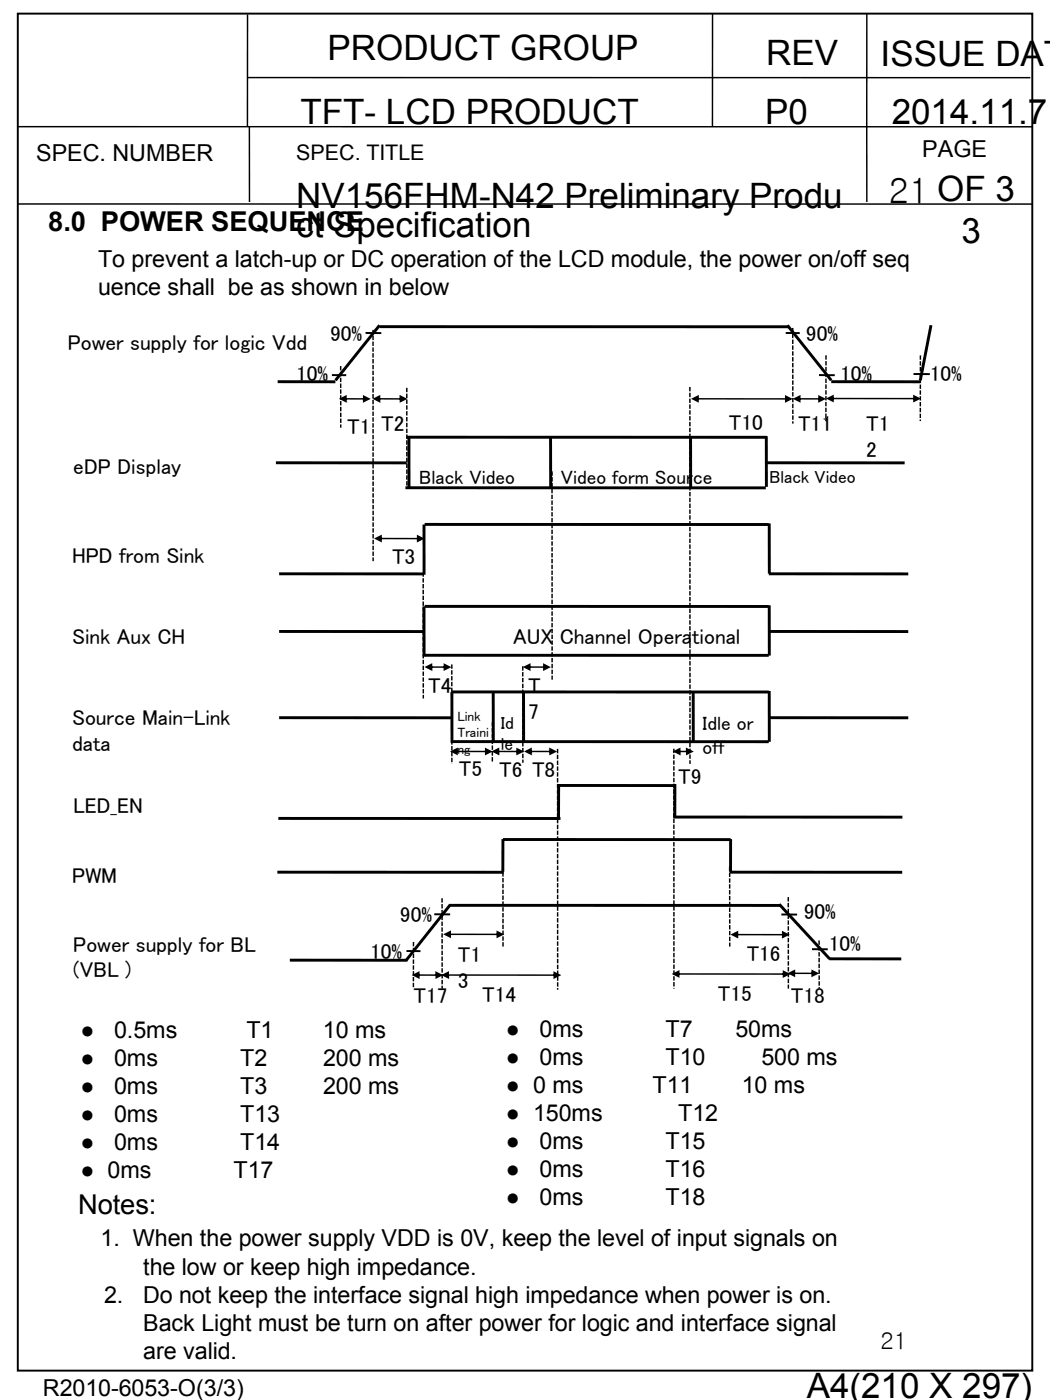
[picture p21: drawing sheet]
<svg xmlns="http://www.w3.org/2000/svg" width="190mm" height="254mm" viewBox="0 0 190 254" stroke-linecap="round" stroke-linejoin="round" font-family="sans-serif">
<defs><g id="words">
<g font-size="6.4">
<text x="59.4" y="10.8">PRODUCT GROUP</text>
<text x="139" y="11.8">REV</text>
<text x="159.8" y="12">ISSUE DAT</text>
<text x="54.5" y="22.5">TFT- LCD PRODUCT</text>
<text x="138.8" y="22.6">P0</text>
<text x="161.8" y="22.6">2014.11.7</text>
<text x="53.7" y="37.7">NV156FHM-N42 Preliminary Produ</text>
<text x="161.3" y="36.8">21 OF 3</text>
<text x="53.7" y="43">ct Specification</text>
<text x="174.4" y="44.2">3</text>
<text x="146.4" y="253.7">A4(210 X 297)</text>
</g>
<g font-size="5">
<text x="8.8" y="42">8.0 POWER SEQUENCE</text>
<text x="14.2" y="220.2">Notes:</text>
</g>
<g font-size="4.2">
<text x="6.6" y="29.2">SPEC. NUMBER</text>
<text x="167.3" y="28.5">PAGE</text>
<text x="17.8" y="48.4">To prevent a latch-up or DC operation of the LCD module, the power on/off seq</text>
<text x="17.8" y="53.5">uence shall be as shown in below</text>
<text x="14.6" y="188.3">●</text>
<text x="20.7" y="188.3">0.5ms</text>
<text x="44.7" y="188.3">T1</text>
<text x="58.6" y="188.3">10 ms</text>
<text x="91.8" y="188.1">●</text>
<text x="97.9" y="188.1">0ms</text>
<text x="120.7" y="188.1">T7</text>
<text x="133.4" y="188.1">50ms</text>
<text x="14.6" y="193.4">●</text>
<text x="20.7" y="193.4">0ms</text>
<text x="43.6" y="193.4">T2</text>
<text x="58.6" y="193.4">200 ms</text>
<text x="91.8" y="193.2">●</text>
<text x="97.9" y="193.2">0ms</text>
<text x="120.7" y="193.2">T10</text>
<text x="138.1" y="193.2">500 ms</text>
<text x="14.6" y="198.5">●</text>
<text x="14.6" y="203.6">●</text>
<text x="20.7" y="198.5">0ms</text>
<text x="20.7" y="203.6">0ms</text>
<text x="43.6" y="198.5">T3</text>
<text x="43.6" y="203.6">T13</text>
<text x="58.6" y="198.5">200 ms</text>
<text x="91.8" y="198.3">● 0 ms</text>
<text x="91.8" y="203.3">● 150ms</text>
<text x="118.4" y="198.3">T11</text>
<text x="123" y="203.3">T12</text>
<text x="134.6" y="198.3">10 ms</text>
<text x="14.6" y="208.7">●</text>
<text x="20.7" y="208.7">0ms</text>
<text x="43.6" y="208.7">T14</text>
<text x="91.8" y="208.4">●</text>
<text x="97.9" y="208.4">0ms</text>
<text x="120.7" y="208.4">T15</text>
<text x="14.6" y="213.7">● 0ms</text>
<text x="42.4" y="213.7">T17</text>
<text x="91.8" y="213.5">●</text>
<text x="97.9" y="213.5">0ms</text>
<text x="120.7" y="213.5">T16</text>
<text x="91.8" y="218.6">●</text>
<text x="97.9" y="218.6">0ms</text>
<text x="120.7" y="218.6">T18</text>
<text x="18.2" y="226.1">1. When the power supply VDD is 0V, keep the level of input signals on</text>
<text x="26" y="231.3">the low or keep high impedance.</text>
<text x="18.9" y="236.4">2.</text>
<text x="25.9" y="236.4">Do not keep the interface signal high impedance when power is on.</text>
<text x="26" y="241.5">Back Light must be turn on after power for logic and interface signal</text>
<text x="159.8" y="244.7">21</text>
<text x="26" y="246.6">are valid.</text>
<text x="7.8" y="253.2">R2010-6053-O(3/3)</text>
</g>
<g font-size="3.9">
<text x="53.7" y="28.9">SPEC. TITLE</text>
<text x="12.3" y="63.5">Power supply for logic Vdd</text>
<text x="59.9" y="61.8">90%</text>
<text x="146.2" y="61.8">90%</text>
<text x="53.7" y="69.1">10%</text>
<text x="152.4" y="69.1">10%</text>
<text x="168.7" y="69.1">10%</text>
<text x="63" y="78.8">T1 T2</text>
<text x="132.2" y="78.1">T10</text>
<text x="144.8" y="78.2">T11</text>
<text x="157.1" y="78.2">T1</text>
<text x="157.1" y="82.9">2</text>
<text x="13.3" y="86">eDP Display</text>
<text x="13.1" y="102.2">HPD from Sink</text>
<text x="71.1" y="102.4">T3</text>
<text x="13.1" y="116.8">Sink Aux CH</text>
<text x="93.1" y="116.8">AUX Channel Operational</text>
<text x="77.7" y="125.7">T4</text>
<text x="95.8" y="125.8">T</text>
<text x="13.1" y="131.5">Source Main-Link</text>
<text x="95.8" y="130.4">7</text>
<text x="13.1" y="136.2">data</text>
<text x="83.3" y="140.8">T5</text>
<text x="90.5" y="141">T6 T8</text>
<text x="123" y="142.2">T9</text>
<text x="13.3" y="147.5">LED_EN</text>
<text x="13.1" y="160.2">PWM</text>
<text x="72.6" y="167.3">90%</text>
<text x="145.8" y="166.7">90%</text>
<text x="13.3" y="172.6">Power supply for BL</text>
<text x="67.1" y="174">10%</text>
<text x="150.4" y="172.6">10%</text>
<text x="13.3" y="177.3">(VBL )</text>
<text x="83.1" y="174.5">T1</text>
<text x="83.1" y="179.2">3</text>
<text x="135.5" y="174.3">T16</text>
<text x="75" y="182">T17</text>
<text x="87.5" y="181.8">T14</text>
<text x="130.2" y="181.6">T15</text>
<text x="143.5" y="182">T18</text>
</g>
<g font-size="3.5">
<text x="76.1" y="87.8">Black Video</text>
<text x="101.7" y="87.8">Video form Source</text>
<text x="127.5" y="132.5">Idle or</text>
<text x="127.5" y="136.7">off</text>
</g>
<g font-size="3.2">
<text x="139.6" y="87.6">Black Video</text>
<text x="90.9" y="132.3">Id</text>
<text x="90.9" y="136.1">le</text>
</g>
<g font-size="2.5">
<text x="83" y="130.8">Link</text>
<text x="83" y="133.8">Traini</text>
<text x="83" y="136.7">ng</text>
</g>
</g></defs>
<g fill="#000">
<path d="M44.9 13.9l142 .1v.2h-142zM3.2 22.9h184.1v.2h-184.1zM3.2 36.9h184.1v.3l-184.1-.1zM44.8 2.6h.2v20.4h-.2zM45.1 23h.3v13.7h-.3zM129.1 2.5h.3v20.4h-.3zM157.1 23h.3v13.7h-.3zM157.1 2.5h.3v20.4h-.3zM68.9 59h74.3v.5h-74.3zM50.4 69h10.5v.5h-10.5zM60.2 67.9h2.6v.3h-2.6zM68.7 58.9l.4 .3-8 10-.4-.4z"/>
<path d="M66.3 60.2l2.9 .1v.3h-2.9zM73.8 79.1h65.4v.5h-65.4zM73.9 79.3h.6v9.2h-.6zM99.6 79.3h.6v9.2h-.6zM125 79.3h.6v9.2h-.6zM138.8 79.1h.5v9.2h-.5zM142.6 60.2l2.5 .1v.3h-2.5zM148.6 67.9h2.8v.3h-2.8zM150.8 69h16.2v.5h-16.2zM142.7 59.2l.4-.3 7.9 9.9-.4 .4zM165.7 67.7h3v.4l-3-.1zM168.7 59l.5 .1-2 10-.5-.1z"/>
<path d="M50.1 83.7h23.7v.5h-23.7zM73.6 88.2h65.3v.6h-65.3zM77 94.9h62.5v.5h-62.5zM76.7 95.2h.5v9.1h-.5zM139 83.7h25.1v.5h-25.1zM139.3 95h.5v9.1h-.5zM50.6 103.8l26.2 .1v.5h-26.2zM50.6 114.3h26.2v.5h-26.2zM77 109.7l62.5 .1v.5h-62.5zM77 118.6h62.5v.6h-62.5zM76.7 110h.5v9.1h-.5zM139.5 103.8l25.3 .1v.5h-25.3z"/>
<path d="M139.5 114.3h25.3v.5h-25.3zM139.3 109.8h.5v9.1h-.5zM50.6 129.9l31.3 .1v.5h-31.3zM81.9 125.3h57.6v.5h-57.6zM81.9 134.3h57.6v.5h-57.6zM81.7 125.6h.6v9.2h-.6zM89.2 125.6h.5l.1 9.2h-.6zM94.7 125.6h.5l.1 9.2h-.6zM125.5 125.6h.5v9.2h-.5zM139.5 129.9l25.3 .1v.5h-25.3zM139.3 125.4h.5v9.2h-.5zM50.3 158h41.1v.5h-41.1z"/>
<path d="M50.5 148.2h51.2v.6l-51.2-.1zM91.2 152l41.4 .1v.5h-41.4zM91 152.2h.5v6h-.5zM101.2 142.2l21.4 .1v.5h-21.4zM101.1 142.5h.5v6h-.5zM122.1 148h41.6v.5h-41.6zM122.2 142.3h.5v5.9h-.5zM132.4 158h31.3v.5h-31.3zM132.3 152.2h.5v6h-.5zM52.6 173.9l21.3 .1v.5h-21.3zM81.4 164l.5 .4-8 10-.4-.4zM73.7 172.4h2.6v.3h-2.6z"/>
<path d="M78.8 165.7h2.9v.4h-2.9zM81.5 164h60.1v.5h-60.1zM141.2 164.2l.4-.3 9.1 9.9-.4 .3zM141.8 165.7l2.8 .1v.3h-2.8zM147.3 172h2.9v.4h-2.9zM150.4 173.7h13.1v.5h-13.1z"/>
<path d="M67.5 59.8h.3v.8h-.3zM67.5 60.9h.3v.8h-.3zM67.5 62h.3v.8h-.3zM67.5 63h.3v.8h-.3zM67.5 64.1h.3v.8h-.2zM67.6 65.1h.2v.8h-.2zM67.6 66.2h.2v.8h-.2zM67.6 67.3h.2v.8h-.2zM67.6 68.3h.2v.8h-.2zM67.6 69.4h.2v.8h-.2zM67.6 70.4h.2v.8h-.2zM67.6 71.5h.2v.8h-.2zM67.6 72.5h.2v.8h-.2zM67.6 73.6h.2v.8h-.2zM67.6 74.7h.2v.8h-.2zM67.6 75.7h.2v.8h-.2zM67.6 76.8h.2v.8h-.2zM67.6 77.8h.2v.8h-.2zM67.6 78.9h.2v.8h-.2zM67.6 80h.2v.8h-.2zM67.6 81h.2v.8h-.2zM67.6 82.1h.2v.8h-.2zM67.6 83.1h.2v.8h-.2zM67.6 84.2h.2v.8h-.2zM67.6 85.2h.2v.8h-.2zM67.6 86.3h.2v.8h-.2zM67.6 87.4h.2v.8h-.2zM67.6 88.4h.2v.8h-.2zM67.6 89.5h.2v.8h-.2zM67.6 90.5h.2v.8h-.2zM67.6 91.6h.2v.8h-.2zM67.6 92.7h.2v.8h-.2zM67.6 93.7h.2v.8h-.2zM67.6 94.8h.2v.8h-.2zM67.6 95.8h.2v.8h-.2zM67.6 96.9h.2v.8h-.2zM67.6 97.9h.2v.8h-.2zM67.6 99h.2v.8h-.2zM67.6 100.1h.2v.8h-.2zM67.6 101.1h.2v.7h-.2z"/>
<path d="M143.7 59.5h.3v.8h-.3zM143.7 60.6h.3v.7h-.3zM143.7 61.6h.3v.8h-.3zM143.7 62.7h.3v.8h-.3zM143.7 63.7h.3v.8h-.3zM143.7 64.8h.3v.8h-.3zM143.7 65.8h.3v.8h-.3zM143.7 66.9h.3v.8h-.3zM143.7 68h.3v.8h-.3zM143.7 69h.3v.8h-.3zM143.7 70.1h.3v.8h-.3zM143.7 71.1h.3v.8h-.3zM143.7 72.2h.3v.8h-.3zM143.7 73.3h.3v.7h-.3zM143.7 74.3h.3v.8h-.3zM143.7 75.4h.3v.8h-.3zM143.7 76.4h.3v.5h-.3z"/>
<path d="M61.7 66.4h.2v.8h-.2zM61.7 67.5h.2v.8h-.2zM61.7 68.5h.2v.8h-.2zM61.7 69.6h.2v.8h-.2zM61.7 70.6h.2v.8h-.2zM61.7 71.7h.2v.8h-.2zM61.7 72.8h.2l.1 .8h-.3zM61.7 73.8h.3v.8h-.3zM61.7 74.9h.3v.8h-.3zM61.7 75.9h.3v.8h-.3zM61.7 77h.3v.6h-.3z"/>
<path d="M61.5 72.4l1.4-.7v1.4zM65.8 71.7l1.5 .7-1.5 .7zM62.2 72.2h4.4v.3h-4.4z"/>
<path d="M67.6 72.4l1.4-.7v1.4zM72.5 71.7l1.4 .7-1.4 .7zM68.3 72.2h4.9v.3h-4.9z"/>
<path d="M73.7 70.4h.2v.8h-.2zM73.7 71.4h.2v.8h-.2zM73.7 72.5h.2v.8h-.2zM73.7 73.5h.2v.8h-.2zM73.7 74.6h.2v.8h-.2zM73.7 75.7h.2v.7h-.2zM73.7 76.7h.2v.8h-.2zM73.7 77.8h.2v.8h-.2zM73.7 78.8h.2v.8h-.2zM73.7 79.9h.2v.8h-.2zM73.7 80.9h.2v.8h-.2zM73.7 82h.2v.8h-.2zM73.7 83.1h.2v.8h-.2zM73.7 84.1h.2v.8h-.2zM73.7 85.2h.2v.8h-.2zM73.7 86.2h.2v.8h-.2zM73.7 87.3h.2l.1 .8h-.3zM73.7 88.4h.3z"/>
<path d="M125 70.2h.3v.8h-.3zM125 71.3h.3v.8h-.3zM125 72.3h.3v.8h-.3zM125 73.4h.3v.8h-.3zM125 74.4h.3v.8h-.3zM125 75.5h.3v.8h-.3zM125 76.6h.3v.7h-.3zM125 77.6h.3v.8h-.3zM125 78.7h.3v.8h-.3zM125 79.7h.3v.8h-.3zM125 80.8h.3v.8h-.3zM125 81.8h.3v.8h-.3zM125 82.9h.3v.8h-.3zM125 84h.3v.8h-.3zM125 85h.3v.8h-.3zM125 86.1h.3v.8h-.3zM125 87.1h.3v.8h-.3zM125 88.2h.3v.8h-.3zM125 89.3h.3v.7h-.3zM125 90.3h.3v.8h-.3zM125 91.4h.3v.8h-.3zM125 92.4h.3v.8h-.3zM125 93.5h.3v.8h-.3zM125 94.5h.3v.8h-.3zM125 95.6h.3v.8h-.3zM125 96.7h.3v.8h-.3zM125 97.7h.3v.8h-.3zM125 98.8h.3v.8h-.3zM125 99.8h.3v.8h-.3zM125 100.9h.3v.8h-.3zM125 102h.3v.7h-.3zM125 103h.3v.8h-.3zM125 104.1h.3v.8h-.3zM125 105.1h.3v.8h-.3zM125 106.2h.3v.8h-.3zM125 107.2h.3v.8h-.3zM125 108.3h.3v.8h-.3zM125 109.4h.3v.8h-.3zM125 110.4h.3v.8h-.3zM125 111.5h.3v.8h-.3zM125 112.5h.3v.8h-.3zM125 113.6h.3v.8h-.3zM125 114.7h.3v.7h-.3zM125 115.7h.3v.8h-.3zM125 116.8h.3v.8h-.3zM125 117.8h.3v.8h-.3zM125 118.9h.3v.8h-.3zM125 119.9h.3v.8h-.3zM125 121h.3v.8h-.3zM125 122.1h.3v.8h-.3zM125 123.1h.3v.8h-.3zM125 124.2h.3v.8h-.3zM125 125.2h.3v.8h-.3zM125 126.3h.3v.8h-.3zM125 127.4h.3v.7h-.3zM125 128.4h.3v.8h-.3zM125 129.5h.3v.8h-.3zM125 130.5h.3v.8h-.3zM125 131.6h.3v.8h-.3zM125 132.6h.3v.8h-.3zM125 133.7h.3v.8h-.3zM125 134.8h.3v.8h-.2zM125.1 135.8h.2v.8h-.2zM125.1 136.9h.2v.8h-.2zM125.1 137.9h.2v.7h-.2z"/>
<path d="M125.4 72.4l1.4-.7v1.4zM142.4 71.7l1.4 .7-1.4 .7zM126.1 72.2h17v.3h-17z"/>
<path d="M143.8 72.4l1.4-.7v1.4zM148.5 71.7l1.4 .7-1.5 .7zM144.5 72.2h4.7v.3h-4.7z"/>
<path d="M149.7 64.5h.3v.7h-.3zM149.7 65.5h.3v.8h-.3zM149.7 66.6h.3v.8h-.3zM149.7 67.6h.3v.8h-.3zM149.7 68.7h.3v.8h-.3zM149.7 69.7h.3v.8h-.3zM149.7 70.8h.3v.8h-.3zM149.7 71.9h.3v.8h-.3zM149.7 72.9h.3v.8h-.3zM149.7 74h.3v.8h-.3zM149.7 75h.3v.8h-.3zM149.7 76.1h.3v.3h-.3z"/>
<path d="M149.9 72.3l1.4-.7v1.4zM165.7 71.6l1.4 .7-1.4 .7zM150.6 72.2h15.8v.3l-15.8-.1z"/>
<path d="M166.9 64.5h.2v.8h-.2zM166.9 65.5h.2v.8h-.2zM166.9 66.6h.2v.8h-.2zM166.9 67.6h.2v.8h-.3zM166.8 68.7h.3v.8h-.3zM166.8 69.8h.3v.8h-.3zM166.8 70.8h.3v.8h-.3zM166.8 71.9h.3v.8h-.3zM166.8 72.9h.3v.8h-.3zM166.8 74h.3v.8h-.3zM166.8 75.1h.3v.7h-.3zM166.8 76.1h.3v.3h-.3z"/>
<path d="M67.9 97.7l1.4-.7v1.4zM75.6 97l1.4 .7-1.4 .7zM68.6 97.6h7.7v.3l-7.7-.1z"/>
<path d="M100 85.5h.3v.8h-.3zM100 86.6h.3v.8h-.3zM100 87.6h.3v.8h-.3zM100 88.7h.3v.8h-.3zM100 89.7h.3v.8h-.3zM100 90.8h.3v.8h-.3zM100 91.9h.3v.8h-.3zM100 92.9h.3v.8h-.3zM100 94h.3v.8h-.3zM100 95h.3v.8h-.3zM100 96.1h.3v.8h-.3zM100 97.2h.3v.7h-.3zM100 98.2h.3v.8h-.3zM100 99.3h.3v.8h-.3zM100 100.3h.3v.8h-.3zM100 101.4h.3v.8h-.3zM100 102.4h.3v.8h-.3zM100 103.5h.3v.8h-.3zM100 104.6h.3v.8h-.3zM100 105.6h.3v.8h-.3zM100 106.7h.3v.8h-.3zM100 107.7h.3v.8h-.3zM100 108.8h.3v.8h-.3zM100 109.9h.3v.7h-.3zM100 110.9h.3v.8h-.3zM100 112h.3v.8h-.3zM100 113h.3v.8h-.3zM100 114.1h.3v.8h-.3zM100 115.1h.3v.8h-.3zM100 116.2h.3v.8h-.3zM100 117.3h.3v.8h-.3zM100 118.3h.3v.8h-.3zM100 119.4h.3v.8h-.3zM100 120.4h.3v.8h-.3zM100 121.5h.3v.8h-.3zM100 122.6h.3v.7h-.3z"/>
<path d="M76.6 103.8h.3v.8h-.2zM76.7 104.9h.2v.8h-.2zM76.7 106h.2v.8h-.2zM76.7 107h.2v.8h-.2zM76.7 108.1h.2v.8h-.2zM76.7 109.1h.2v.8h-.2zM76.7 110.2h.2v.8h-.2zM76.7 111.2h.2v.8h-.2zM76.7 112.3h.2v.8h-.2zM76.7 113.4h.2v.8h-.2zM76.7 114.4h.2v.8h-.2zM76.7 115.5h.2v.8h-.2zM76.7 116.5h.2v.8h-.2zM76.7 117.6h.2v.8h-.2zM76.7 118.7h.2v.8h-.2zM76.7 119.7h.2v.8h-.2zM76.7 120.8h.2v.8h-.2zM76.7 121.8h.2v.8h-.2zM76.7 122.9h.2v.8h-.2zM76.7 123.9h.2v.8h-.2zM76.7 125h.2v.8h-.2zM76.7 126.1h.2v.6h-.2z"/>
<path d="M77 121l1.4-.7v1.4zM80.5 120.3l1.4 .7-1.4 .7zM77.7 120.9h3.5v.3h-3.5z"/>
<path d="M81.8 120.5h.3v.8h-.3zM81.8 121.6h.3v.8h-.3zM81.8 122.7h.3v.8h-.3zM81.8 123.7h.3v.8h-.3zM81.8 124.8h.3v.8h-.3zM81.8 125.8h.3v.8h-.3zM81.8 126.9h.3v.8h-.3zM81.8 128h.3v.7h-.3zM81.8 129h.3v.8h-.3zM81.8 130.1h.3v.8h-.3zM81.8 131.1h.3v.8h-.3zM81.8 132.2h.3v.8h-.3zM81.8 133.2h.3v.8h-.3zM81.8 134.3h.3v.8h-.3zM81.9 135.4h.2v.8h-.2zM81.9 136.4h.2v.8h-.2zM81.9 137.5h.2v.8h-.2zM81.9 138.5l.2 .1z"/>
<path d="M81.7 136.3l1.4-.7v1.4zM88 135.6l1.4 .7-1.4 .8zM82.4 136.2h6.3v.3h-6.3z"/>
<path d="M89.2 131h.3v.8h-.3zM89.2 132.1h.3v.8h-.3zM89.2 133.1h.3v.8h-.3zM89.2 134.2h.3v.8h-.3zM89.2 135.3h.3v.7h-.3zM89.2 136.3h.3v.8h-.3zM89.2 137.4h.3v.8h-.3z"/>
<path d="M89.2 136.3l1.4-.7v1.4zM93.7 135.6l1.4 .7-1.4 .7zM89.9 136.2h4.5v.3h-4.5z"/>
<path d="M94.7 120.9h.3v.8h-.3zM94.7 121.9h.3v.8h-.3zM94.7 123h.3v.8h-.3zM94.7 124.1h.3v.7h-.3zM94.7 125.1h.3v.8h-.3zM94.7 126.2h.3v.8h-.3zM94.7 127.2h.3v.8h-.3zM94.7 128.3h.3v.8h-.3zM94.7 129.3h.3v.8h-.3zM94.7 130.4h.3v.8h-.3zM94.7 131.5h.3v.8h-.3zM94.7 132.5h.3v.8h-.3zM94.7 133.6h.3v.8h-.3zM94.7 134.6h.3v.8h-.3zM94.7 135.7h.3v.8h-.3zM94.7 136.8h.3v.7h-.3zM94.7 137.8h.3v.6h-.3z"/>
<path d="M94.8 121l1.5-.7v1.4zM98.5 120.3l1.4 .7-1.4 .7zM95.6 120.9h3.6v.3h-3.7z"/>
<path d="M95.1 136.3l1.4-.7v1.4zM99.7 135.6l1.4 .7-1.4 .7zM95.8 136.2h4.6v.3h-4.6z"/>
<path d="M101 135.9h.3v.8h-.3zM101 136.9h.3v.8h-.3zM101 138h.3v.8h-.3zM101 139h.3v.8h-.3zM101 140.1h.3v.8h-.3zM101 141.2h.3v.8h-.3zM101 142.2h.3v.8h-.3zM101 143.3h.3v.8h-.3zM101 144.3h.3v.8h-.3zM101 145.4h.3v.8h-.3zM101 146.5h.3v.7h-.3zM101 147.5h.3v.8h-.3zM101 148.6h.3v.8h-.3zM101 149.6h.3v.8h-.3zM101 150.7h.3v.8h-.3zM101 151.7h.3v.8h-.3zM101 152.8h.3v.8h-.3zM101 153.9h.3v.8h-.3zM101 154.9h.3v.8h-.3zM101 156h.3v.8h-.3zM101 157h.3v.8h-.3zM101 158.1h.3v.8h-.3zM101 159.2h.3v.7h-.3zM101 160.2h.3v.8h-.3zM101 161.3h.3v.8h-.3zM101 162.3h.3v.8h-.3zM101 163.4h.3v.8h-.3zM101 164.4h.3v.8h-.3zM101 165.5h.3v.8h-.3zM101 166.6h.3v.8h-.3zM101 167.6h.3v.8h-.3zM101 168.7h.3v.8h-.3zM101 169.7h.3v.8h-.3zM101 170.8h.3v.8h-.3zM101 171.9h.3v.7h-.3zM101 172.9h.3v.8h-.3zM101 174h.3v.8h-.3zM101 175h.3v.8h-.3zM101 176.1h.3v.8h-.3zM101 177.1h.3v.8h-.3zM101 178.2h.3v.8h-.3zM101 179.3h.3v.3h-.3z"/>
<path d="M122.1 135.8h.3v.8h-.3zM122.1 136.9h.3v.8h-.3zM122.1 138h.3v.7h-.3zM122.1 139h.3v.8h-.3zM122.1 140.1h.3v.8h-.3zM122.1 141.1h.3v.8h-.3zM122.1 142.2h.3v.8h-.3zM122.1 143.2h.3v.8h-.3zM122.1 144.3h.3v.8h-.3zM122.1 145.4h.3v.8h-.3zM122.1 146.4h.3v.8h-.3zM122.1 147.5h.3v.8h-.3zM122.1 148.5h.3v.8h-.3zM122.1 149.6h.3v.8h-.3zM122.1 150.7h.3v.7h-.3zM122.1 151.7h.3v.8h-.3zM122.1 152.8h.3v.8h-.3zM122.1 153.8h.3v.8h-.3zM122.1 154.9h.3v.8h-.3zM122.1 155.9h.3v.8h-.3zM122.1 157h.3v.8h-.3zM122.1 158.1h.3v.8h-.3zM122.1 159.1h.3v.8h-.3zM122.1 160.2h.3v.8h-.3zM122.1 161.2h.3v.8h-.3zM122.1 162.3h.3v.8h-.3zM122.1 163.4h.3v.7h-.3zM122.1 164.4h.3v.8h-.3zM122.1 165.5h.3v.8h-.3zM122.1 166.5h.3v.8h-.3zM122.1 167.6h.3v.8h-.3zM122.1 168.6h.3v.8h-.3zM122.1 169.7h.3v.8h-.3zM122.1 170.8h.3v.8h-.3zM122.1 171.8h.3v.8h-.3zM122.1 172.9h.3v.8h-.3zM122.1 173.9h.3v.8h-.3zM122.1 175h.3v.8h-.3zM122.1 176.1h.3v.7h-.3zM122.1 177.1h.3v.8h-.3zM122.1 178.2h.3v.8h-.3zM122.1 179.2h.3v.2h-.3z"/>
<path d="M122 136.3l1.5-.7v1.4zM124.5 135.6l1.4 .7-1.4 .7zM122.7 136.2h2.5v.3h-2.5z"/>
<path d="M91.1 152.9h.3v.8h-.3zM91.1 154h.3v.8h-.3zM91.1 155.1h.3v.8h-.3zM91.1 156.1h.3v.8h-.3zM91.1 157.2h.3v.8h-.3zM91.1 158.2h.3v.8h-.3zM91.1 159.3h.3v.8h-.3zM91.1 160.4h.3v.7h-.3zM91.1 161.4h.3v.8h-.3zM91.1 162.5h.3v.8h-.3zM91.1 163.5h.3v.8h-.3zM91.1 164.6h.3v.8h-.3zM91.1 165.6h.3v.8h-.3zM91.1 166.7h.3v.8h-.3zM91.1 167.8h.3v.8h-.3zM91.1 168.8h.3v.8h-.3zM91.1 169.9h.3v.8h-.3zM91.1 170.9h.3v.8h-.3z"/>
<path d="M132.2 157.3h.3v.7h-.3zM132.2 158.3h.3v.8h-.3zM132.3 159.4h.2v.8h-.2zM132.3 160.4h.2v.8h-.2zM132.3 161.5h.2v.8h-.2zM132.3 162.5h.2v.8h-.2zM132.3 163.6h.2v.8h-.2zM132.3 164.7h.2v.8h-.2zM132.3 165.7h.2v.8h-.2zM132.3 166.8h.2v.8h-.2zM132.3 167.8h.2v.8h-.2zM132.3 168.9h.2v.8h-.2zM132.3 170h.2v.7h-.2zM132.3 171h.2v.7h-.2z"/>
<path d="M74.9 170.9v.8h.2l.1-.8zM74.9 172v.8h.2v-.8zM74.9 173v.8h.2v-.8zM74.9 174.1v.8h.2v-.8zM74.9 175.1v.8h.2v-.8zM74.9 176.2v.8h.2v-.8zM74.9 177.3v.7h.2v-.7zM74.9 178.3v.8h.2v-.8zM74.9 179.4h.2z"/>
<path d="M74.7 176.9l1.4-.7v1.4zM79 176.2l1.4 .7-1.4 .7zM75.4 176.8h4.3v.2h-4.3z"/>
<path d="M80.1 163h.2v.8h-.2zM80.1 164h.2v.8h-.2zM80.1 165.1h.2v.8h-.2zM80.1 166.1h.2v.8h-.2zM80.1 167.2h.2v.8h-.2zM80.1 168.3h.2v.8h-.2zM80.1 169.3h.2v.8h-.2zM80.1 170.4h.2v.8h-.2zM80.1 171.4h.2v.8h-.2zM80.1 172.5h.2v.8h-.2zM80.1 173.5h.2v.8h-.2zM80.1 174.6h.2v.8h-.2zM80.1 175.7h.3v.8h-.3zM80.1 176.7h.3v.8h-.3zM80.1 177.8h.3v.8h-.3zM80.1 178.8h.3v.6h-.3z"/>
<path d="M80 176.9l1.5-.7v1.4zM100.4 176.2l1.4 .7-1.4 .7zM80.8 176.8h20.3v.2h-20.3z"/>
<path d="M80.4 169.5l1.4-.7v1.4zM90.1 168.8l1.4 .7-1.4 .7zM81.1 169.4h9.7v.3l-9.7-.1z"/>
<path d="M121.9 176.7l1.4-.7v1.4zM142 176l1.4 .7-1.4 .7zM122.6 176.6h20.1v.3l-20.1-.1z"/>
<path d="M132.5 169.6l1.4-.7v1.4zM141.9 168.9l1.4 .7-1.4 .7zM133.2 169.4h9.4v.3h-9.4z"/>
<path d="M142.9 162.8h.2v.7h-.2zM142.9 163.8h.2l.1 .8h-.3zM142.9 164.9h.3v.8h-.3zM142.9 165.9h.3v.8h-.3zM142.9 167h.3v.8h-.3zM142.9 168h.3v.8h-.3zM142.9 169.1h.3v.8h-.3zM142.9 170.2h.3v.8h-.3zM142.9 171.2h.3v.8h-.3zM142.9 172.3h.3v.8h-.3zM142.9 173.3h.3v.8h-.3zM142.9 174.4h.3v.8h-.3zM142.9 175.5h.3v.7h-.3zM142.9 176.5h.3v.8h-.3zM142.9 177.6h.3v.8h-.3zM142.9 178.6h.3v.8h-.3z"/>
<path d="M142.9 176.6l1.4-.7v1.4zM147.2 175.9l1.4 .7-1.4 .7zM143.6 176.5h4.3v.2h-4.3z"/>
<path d="M148.5 170.6h.2v.8h-.2zM148.5 171.7h.2v.8h-.2zM148.5 172.7h.2v.8h-.2zM148.5 173.8h.2v.8h-.2zM148.5 174.9h.2l.1 .7h-.3zM148.5 175.9h.3v.8h-.3zM148.5 177h.3v.8h-.3zM148.5 178h.3v.8h-.3zM148.5 179.1h.3v.3h-.3z"/>
<path d="M3.2 2.6l.2-.1v246.2l-.2-.2h184.1l-.2 .2v-246.2l.2 .1zM3.1 2.3h184.4v246.5h-184.4z"/>
</g>
<use href="#words"/>
</svg>
